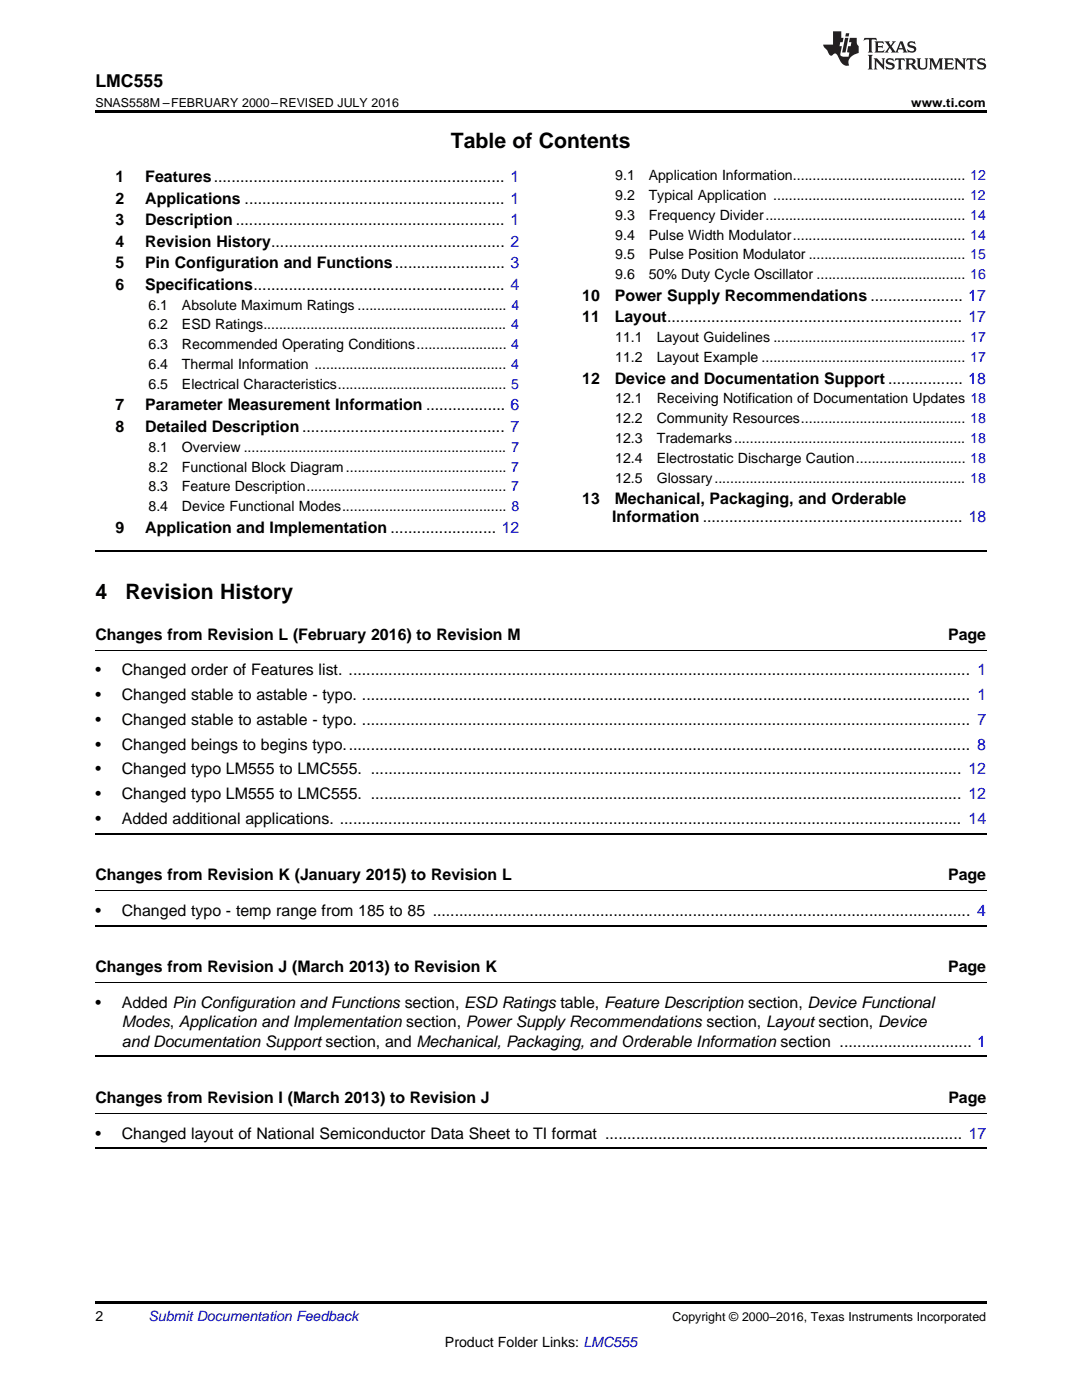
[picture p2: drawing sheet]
<svg xmlns="http://www.w3.org/2000/svg" width="216mm" height="279mm" viewBox="0 0 216 279" stroke-linecap="round" stroke-linejoin="round" font-family="sans-serif">
<defs><g id="words">
<g font-size="4.2">
<text x="90" y="29.6">Table of Contents</text>
<text x="19" y="119.6">4</text>
<text x="25" y="119.6">Revision History</text>
</g>
<text font-size="3.5" x="19" y="17.3">LMC555</text>
<g font-size="3.2">
<text x="23" y="36.3">1</text>
<text x="23" y="40.6">2</text>
<text x="29" y="36.3">Features.................................................................. 1</text>
<text x="29" y="40.6">Applications ........................................................... 1</text>
<text x="23" y="44.9">3</text>
<text x="29" y="44.9">Description ............................................................. 1</text>
<text x="23" y="49.2">4</text>
<text x="23" y="53.6">5</text>
<text x="29" y="49.2">Revision History..................................................... 2</text>
<text x="29" y="53.6">Pin Configuration and Functions......................... 3</text>
<text x="23" y="57.9">6</text>
<text x="29" y="57.9">Specifications......................................................... 4</text>
<text x="116.2" y="60">10</text>
<text x="116.2" y="64.3">11</text>
<text x="122.7" y="60">Power Supply Recommendations ..................... 17</text>
<text x="122.7" y="64.3">Layout................................................................... 17</text>
<text x="116.2" y="76.6">12</text>
<text x="122.7" y="76.6">Device and Documentation Support ................. 18</text>
<text x="23" y="81.9">7</text>
<text x="29" y="81.9">Parameter Measurement Information .................. 6</text>
<text x="23" y="86.2">8</text>
<text x="29" y="86.2">Detailed Description.............................................. 7</text>
<text x="116.2" y="100.6">13</text>
<text x="122.7" y="100.6">Mechanical, Packaging, and Orderable</text>
<text x="23" y="106.3">9</text>
<text x="29" y="106.3">Application and Implementation ........................ 12</text>
<text x="122.2" y="104.1">Information ........................................................... 18</text>
<text x="19" y="127.7">Changes from Revision L (February 2016) to Revision M</text>
<text x="189.2" y="127.7">Page</text>
<text x="19" y="134.8">•</text>
<text x="24.3" y="134.8">Changed order of Features list. ............................................................................................................................................. 1</text>
<text x="19" y="139.7">•</text>
<text x="24.3" y="139.7">Changed stable to astable - typo. .......................................................................................................................................... 1</text>
<text x="19" y="144.7">•</text>
<text x="19" y="149.6">•</text>
<text x="24.3" y="144.7">Changed stable to astable - typo. .......................................................................................................................................... 7</text>
<text x="24.3" y="149.6">Changed beings to begins typo.............................................................................................................................................. 8</text>
<text x="19" y="154.6">•</text>
<text x="24.3" y="154.6">Changed typo LM555 to LMC555. ...................................................................................................................................... 12</text>
<text x="19" y="159.5">•</text>
<text x="24.3" y="159.5">Changed typo LM555 to LMC555. ...................................................................................................................................... 12</text>
<text x="19" y="164.4">•</text>
<text x="24.3" y="164.4">Added additional applications. ............................................................................................................................................. 14</text>
<text x="19" y="175.7">Changes from Revision K (January 2015) to Revision L</text>
<text x="189.2" y="175.7">Page</text>
<text x="19" y="182.8">•</text>
<text x="24.3" y="182.8">Changed typo - temp range from 185 to 85 .......................................................................................................................... 4</text>
<text x="19" y="194.1">Changes from Revision J (March 2013) to Revision K</text>
<text x="189.2" y="194.1">Page</text>
<text x="19" y="201.1">•</text>
<text x="24.3" y="201.1">Added Pin Configuration and Functions section, ESD Ratings table, Feature Description section, Device Functional</text>
<text x="24.3" y="205">Modes, Application and Implementation section, Power Supply Recommendations section, Layout section, Device</text>
<text x="24.3" y="208.9">and Documentation Support section, and Mechanical, Packaging, and Orderable Information section .............................. 1</text>
<text x="19" y="220.2">Changes from Revision I (March 2013) to Revision J</text>
<text x="189.2" y="220.2">Page</text>
<text x="19" y="227.2">•</text>
<text x="24.3" y="227.2">Changed layout of National Semiconductor Data Sheet to TI format ................................................................................. 17</text>
</g>
<g font-size="2.8">
<text x="122.8" y="36">9.1</text>
<text x="129.4" y="36">Application Information............................................ 12</text>
<text x="122.8" y="39.9">9.2</text>
<text x="129.4" y="39.9">Typical Application ................................................. 12</text>
<text x="122.8" y="43.9">9.3</text>
<text x="122.8" y="47.8">9.4</text>
<text x="129.4" y="43.9">Frequency Divider................................................... 14</text>
<text x="129.4" y="47.8">Pulse Width Modulator............................................ 14</text>
<text x="122.8" y="51.8">9.5</text>
<text x="129.4" y="51.8">Pulse Position Modulator ........................................ 15</text>
<text x="122.8" y="55.7">9.6</text>
<text x="129.4" y="55.7">50% Duty Cycle Oscillator ...................................... 16</text>
<text x="29.6" y="61.8">6.1</text>
<text x="29.6" y="65.8">6.2</text>
<text x="36.3" y="61.8">Absolute Maximum Ratings ...................................... 4</text>
<text x="36.3" y="65.8">ESD Ratings.............................................................. 4</text>
<text x="29.6" y="69.7">6.3</text>
<text x="36.3" y="69.7">Recommended Operating Conditions....................... 4</text>
<text x="122.8" y="68.3">11.1</text>
<text x="131" y="68.3">Layout Guidelines ................................................. 17</text>
<text x="29.6" y="73.7">6.4</text>
<text x="29.6" y="77.6">6.5</text>
<text x="36.3" y="73.7">Thermal Information ................................................. 4</text>
<text x="36.3" y="77.6">Electrical Characteristics........................................... 5</text>
<text x="122.8" y="72.2">11.2</text>
<text x="131" y="72.2">Layout Example .................................................... 17</text>
<text x="122.8" y="80.5">12.1</text>
<text x="131" y="80.5">Receiving Notification of Documentation Updates 18</text>
<text x="122.8" y="84.5">12.2</text>
<text x="122.8" y="88.4">12.3</text>
<text x="131" y="84.5">Community Resources.......................................... 18</text>
<text x="131" y="88.4">Trademarks........................................................... 18</text>
<text x="29.6" y="90.2">8.1</text>
<text x="29.6" y="94.1">8.2</text>
<text x="36.3" y="90.2">Overview ................................................................... 7</text>
<text x="36.3" y="94.1">Functional Block Diagram......................................... 7</text>
<text x="122.8" y="92.4">12.4</text>
<text x="131" y="92.4">Electrostatic Discharge Caution............................ 18</text>
<text x="29.6" y="98.1">8.3</text>
<text x="36.3" y="98.1">Feature Description................................................... 7</text>
<text x="122.8" y="96.3">12.5</text>
<text x="131" y="96.3">Glossary................................................................ 18</text>
<text x="29.6" y="102">8.4</text>
<text x="36.3" y="102">Device Functional Modes.......................................... 8</text>
<text x="19" y="263.6">2</text>
<text x="88.8" y="268.9">Product Folder Links: LMC555</text>
</g>
<text font-size="2.8" fill="#0000c8" x="29.6" y="263.6">Submit Documentation Feedback</text>
<g font-size="2.5">
<text x="19" y="21.4">SNAS558M –FEBRUARY 2000–REVISED JULY 2016</text>
<text x="181.8" y="21.4">www.ti.com</text>
<text x="134.2" y="263.6">Copyright © 2000–2016, Texas Instruments Incorporated</text>
</g>
</g></defs>
<path d="M19 22h177.8v.5h-177.8zM19 259.7h177.8v.5h-177.8z" fill="#000"/>
<path d="M19 110h177.8M19 166.4h177.8M19 184.7h177.8M19 210.8h177.8M19 229.2h177.8" fill="none" stroke="#000" stroke-width=".35"/>
<path d="M19 129.8h177.8M19 177.8h177.8M19 196.1h177.8M19 222.2h177.8" fill="none" stroke="#000" stroke-width=".2"/>
<g fill="#231f20">
<path d="M172.5 7.6l-.1 .5 .4-.2h.6v.1v2.1l-.2 .4h.9l-.2-.4v-2.1l.1-.1h.5l.5 .2-.2-.5zM174.5 8.3l.2 .3v1.5l-.2 .4h1.8l.2-.6a1.04 1.04 0 0 1-1.3 .2v-.7h.6l.3 .2v-.6l-.3 .2h-.6v-.6l.8-.1 .4 .3-.2-.5zM176.5 8.3l.9 1.1-.9 1.1h.8l-.2-.2 .4-.7 .5 .7-.2 .2h1.5l-.2-.2 .2-.4h.9l.1 .4-.2 .2h1l-.3-.3-.7-1.9h-.5l-.9 2-.8-1 .9-1h-.8l.1 .3-.4 .5-.3-.6 .1-.2zM179.7 8.6l.4 1h-.7zM181.3 8.4a.63 .63 0 0 0-.2 .7 .63 .63 0 0 0 .6 .4l.6 .2 .1 .2a.75 .75 0 0 1-.7 .4 .75 .75 0 0 1-.6-.5l.1 .7 .1-.1a1.11 1.11 0 0 0 1.5-.6 1.13 1.13 0 0 0-1.2-.8l-.1-.4a1.04 1.04 0 0 1 1.2 .2l-.2-.5-.2 .1-.4-.2zM173.2 10.9l.2 .4v2.2l-.2 .4h1l-.3-.4v-2.2l.3-.4zM174.3 11.6l.3 .4v1.5l-.3 .4h.8l-.2-.4v-1.3l1.5 1.7v-1.9l.2-.4h-.7l.2 .4v.9l-1.1-1.3zM177 11.8a.62 .62 0 0 0-.2 .7 .62 .62 0 0 0 .6 .4l.6 .1 .1 .3a.76 .76 0 0 1-.7 .3 .76 .76 0 0 1-.7-.4l.2 .7 .1-.1a1.11 1.11 0 0 0 1.5-.6 1.13 1.13 0 0 0-1.2-.8l-.1-.4a1.04 1.04 0 0 1 1.2 .2l-.2-.6-.2 .1-.5-.1zM178.7 11.6l-.2 .6a.61 .61 0 0 1 .8-.3v1.6l-.2 .4h.9l-.2-.4v-1.6a.63 .63 0 0 1 .7 .3l-.1-.6zM180.6 11.6l.3 .4v1.5l-.3 .4h1l-.2-.2-.1-.8 .6 .2a.76 .76 0 0 0 1.2 .7l-1-1a.58 .58 0 0 0 .6-.5 .58 .58 0 0 0-.5-.6zM181.4 11.9h.1a.45 .45 0 0 1 .5 .1 .45 .45 0 0 1 .1 .5l-.8 .2zM182.9 11.6l.2 .2a2.17 2.17 0 0 0 .3 1.9 .99 .99 0 0 0 1.6-.6v-1.1l.2-.4h-.7l.2 .2a1.92 1.92 0 0 1-.2 1.8 .6 .6 0 0 1-.9-.5v-1.1l.2-.4zM185.4 11.6l.2 .4v1.5l-.2 .4h.7l-.2-.4v-1.4l.8 1.8 .8-1.8v1.4l-.2 .4h.9l-.2-.4v-1.5l.2-.4h-.8l-.6 1.5-.6-1.5zM188.4 11.6l.2 .4v1.5l-.2 .4h1.8l.1-.6a1.04 1.04 0 0 1-1.2 .1v-.6h.5l.4 .2v-.6l-.4 .2h-.5v-.7h.8l.3 .3-.1-.6zM190.5 11.6l.2 .4v1.5l-.2 .4h.7l-.2-.4v-1.3l1.5 1.7v-1.9l.2-.4h-.7l.2 .4v.9l-1.1-1.3zM192.9 11.6l-.1 .6a.61 .61 0 0 1 .7-.3l.1 1.6-.3 .4h1l-.3-.4 .1-1.6a.63 .63 0 0 1 .7 .3l-.1-.6zM195.2 11.8a.62 .62 0 0 0-.2 .7 .62 .62 0 0 0 .6 .4l.6 .1 .1 .3a.76 .76 0 0 1-.7 .3 .76 .76 0 0 1-.6-.4l.1 .7 .1-.1a1.11 1.11 0 0 0 1.6-.6 1.13 1.13 0 0 0-1.3-.8l-.1-.4a1.04 1.04 0 0 1 1.2 .2l-.1-.6-.2 .1-.5-.1z"/>
<path d="M166.2 6.3v2.6h-1.9v.4l.8 .9a.91 .91 0 0 0 1 .8 .56 .56 0 0 1 .5-.3 .56 .56 0 0 1 .5 .3l.4 .8a1.53 1.53 0 0 0 1.9 1.2 1.54 1.54 0 0 1 1-2.1l.9-.3v-1.4a1.52 1.52 0 0 1-.4-1.6h-1.3l-.2 .8h.5l-.2 .8h-.5l-.1 1v.2l.4 .1-.2 .8a1.93 1.93 0 0 1-1.6-.3l.3-1.8h-.5l.2-.8h.4l.2-.8h-.4v-1.3zM168.6 7.6l-.6 2.9h.7l.6-2.9zM168.8 6.6l-.1 .7h.6l.2-.7z"/>
</g>
<use href="#words"/>
</svg>
